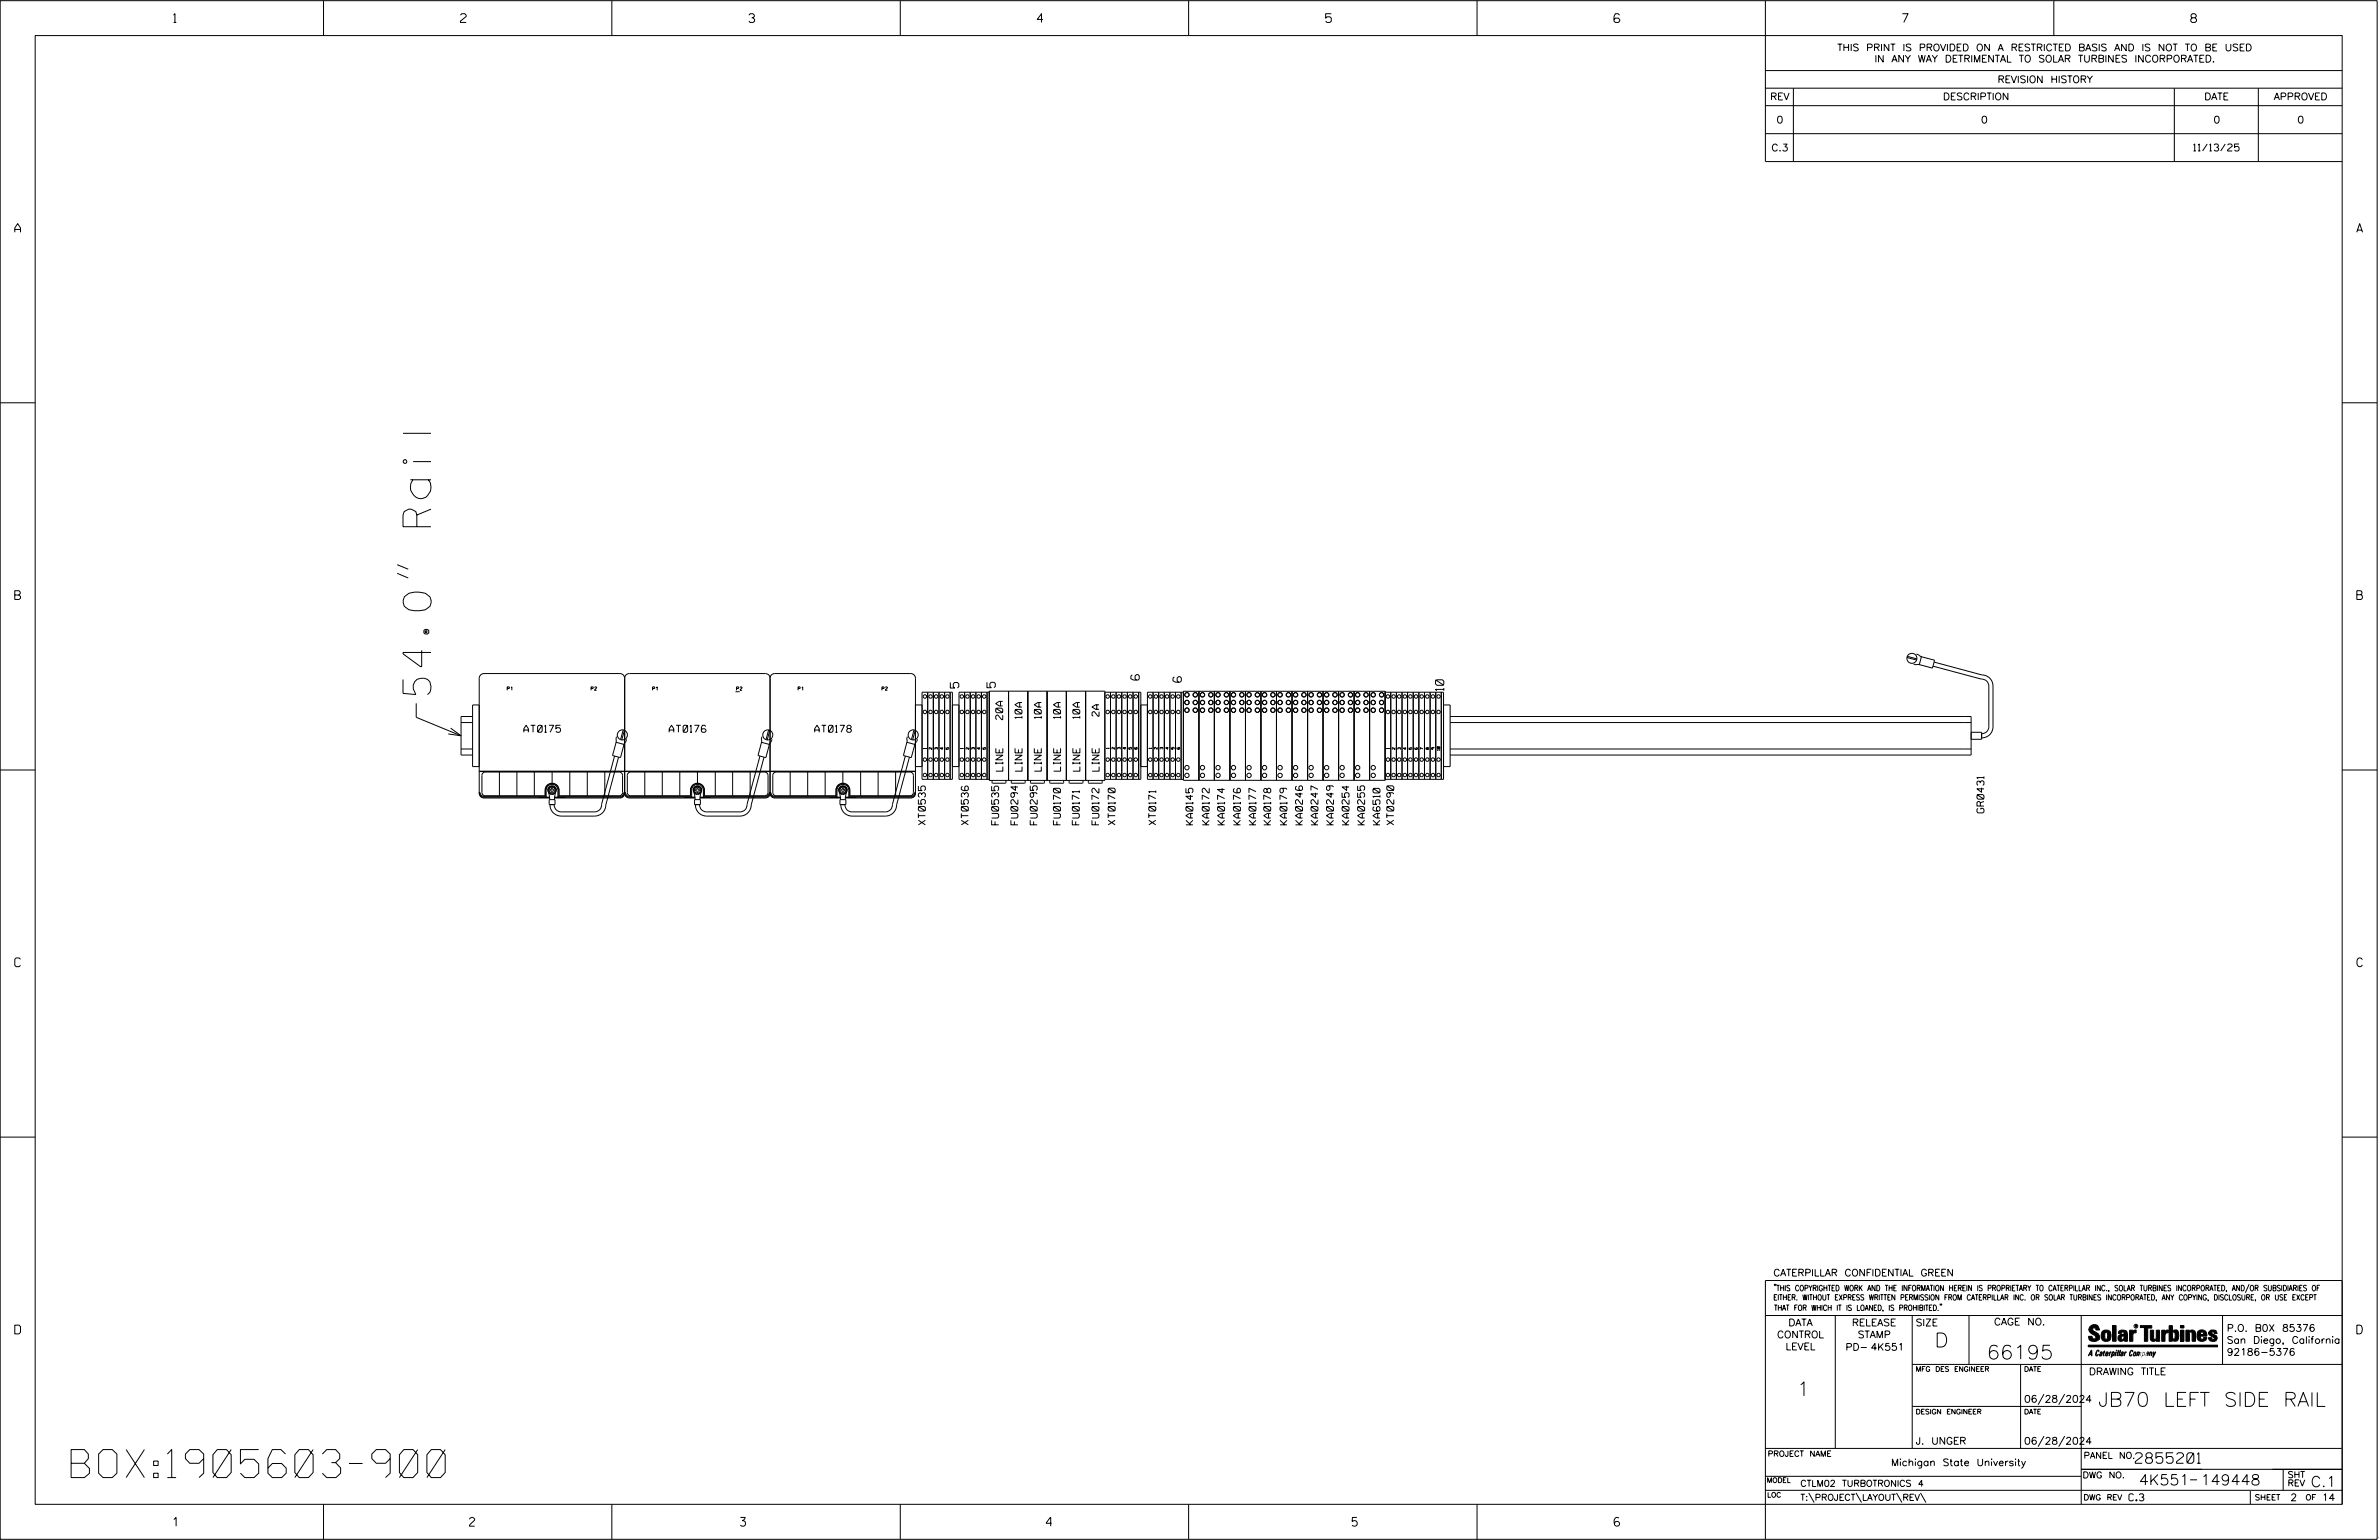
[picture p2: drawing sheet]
<svg xmlns="http://www.w3.org/2000/svg" width="864mm" height="559mm" viewBox="0 0 864 559" stroke-linecap="round" stroke-linejoin="round" font-family="sans-serif">
<defs><g id="words">
<g font-size="10.2">
<text x="156.4" y="252" transform="rotate(-90 156.4 252)">54.0&quot; Rail</text>
<text x="25.8" y="536.2">BOX:1905603-900</text>
</g>
<g font-size="5.1">
<text x="702.3" y="488.8">D</text>
<text x="721.2" y="493.2">66195</text>
<text x="652.2" y="506.5">1</text>
<text x="761.7" y="510.3">JB70 LEFT SIDE RAIL</text>
</g>
<g font-size="3.8">
<text x="775.1" y="531">2855201</text>
<text x="776.5" y="538.9">4K551</text>
<text x="798.8" y="538.9">149448</text>
<text x="838.8" y="539.5">C.1</text>
</g>
<g font-size="3.2">
<text x="63" y="8.2">1</text>
<text x="167.2" y="8.2">2</text>
<text x="271.8" y="8.2">3</text>
<text x="376.5" y="8.2">4</text>
<text x="481.2" y="8.2">5</text>
<text x="690.6" y="8.2">7</text>
<text x="795.3" y="8.2">8</text>
<text x="5.4" y="84.3">A</text>
<text x="855.5" y="84.3">A</text>
<text x="5.4" y="217.5">B</text>
<text x="855.6" y="217.5">B</text>
<text x="5.4" y="350.8">C</text>
<text x="855.6" y="350.8">C</text>
<text x="5.4" y="484">D</text>
<text x="855.6" y="484">D</text>
<text x="62.8" y="553.8">1</text>
<text x="170.4" y="553.8">2</text>
<text x="268.8" y="553.8">3</text>
<text x="379.8" y="553.8">4</text>
<text x="490.8" y="553.8">5</text>
<text x="585.9" y="553.8">6</text>
</g>
<g font-size="3">
<text x="348" y="249.6" transform="rotate(-90 348 249.6)">5</text>
<text x="361.3" y="249.6" transform="rotate(-90 361.3 249.6)">5</text>
<text x="413.6" y="246.8" transform="rotate(-90 413.6 246.8)">6</text>
<text x="428.8" y="247.5" transform="rotate(-90 428.8 247.5)">6</text>
<text x="524.1" y="250.6" transform="rotate(-90 524.1 250.6)">10</text>
</g>
<g font-size="2.5">
<text x="666.9" y="18.5">THIS PRINT IS PROVIDED ON A RESTRICTED BASIS AND IS NOT TO BE USED</text>
<text x="680.5" y="22.6">IN ANY WAY DETRIMENTAL TO SOLAR TURBINES INCORPORATED.</text>
<text x="725.1" y="30">REVISION HISTORY</text>
<text x="642.6" y="36.3">REV</text>
<text x="705.3" y="36.3">DESCRIPTION</text>
<text x="800.2" y="36.3">DATE</text>
<text x="825.4" y="36.3">APPROVED</text>
<text x="644.9" y="44.7">0</text>
<text x="719.1" y="44.7">0</text>
<text x="803.5" y="44.7">0</text>
<text x="834" y="44.7">0</text>
<text x="643" y="54.8">C.3</text>
<text x="796.3" y="54.8">11/13/25</text>
<text x="364" y="261.1" transform="rotate(-90 364 261.1)">20A</text>
<text x="371" y="260.7" transform="rotate(-90 371 260.7)">10A</text>
<text x="378" y="260.7" transform="rotate(-90 378 260.7)">10A</text>
<text x="385" y="260.7" transform="rotate(-90 385 260.7)">10A</text>
<text x="392" y="260.7" transform="rotate(-90 392 260.7)">10A</text>
<text x="399" y="259.9" transform="rotate(-90 399 259.9)">2A</text>
<text x="190.2" y="265.7">AT0175</text>
<text x="242.9" y="265.7">AT0176</text>
<text x="295.7" y="265.7">AT0178</text>
<text x="364" y="279.8" transform="rotate(-90 364 279.8)">LINE</text>
<text x="371" y="279.8" transform="rotate(-90 371 279.8)">LINE</text>
<text x="378" y="279.8" transform="rotate(-90 378 279.8)">LINE</text>
<text x="385" y="279.8" transform="rotate(-90 385 279.8)">LINE</text>
<text x="392" y="279.8" transform="rotate(-90 392 279.8)">LINE</text>
<text x="399" y="279.8" transform="rotate(-90 399 279.8)">LINE</text>
<text x="335.9" y="299.3" transform="rotate(-90 335.9 299.3)">XT0535</text>
<text x="351.5" y="299.3" transform="rotate(-90 351.5 299.3)">XT0536</text>
<text x="362.5" y="299.3" transform="rotate(-90 362.5 299.3)">FU0535</text>
<text x="369.5" y="299.3" transform="rotate(-90 369.5 299.3)">FU0294</text>
<text x="376.5" y="299.3" transform="rotate(-90 376.5 299.3)">FU0295</text>
<text x="384.9" y="299.3" transform="rotate(-90 384.9 299.3)">FU0170</text>
<text x="391.8" y="299.3" transform="rotate(-90 391.8 299.3)">FU0171</text>
<text x="398.9" y="299.3" transform="rotate(-90 398.9 299.3)">FU0172</text>
<text x="404.8" y="299.3" transform="rotate(-90 404.8 299.3)">XT0170</text>
<text x="419.6" y="299.3" transform="rotate(-90 419.6 299.3)">XT0171</text>
<text x="433" y="299.3" transform="rotate(-90 433 299.3)">KA0145</text>
<text x="438.9" y="299.3" transform="rotate(-90 438.9 299.3)">KA0172</text>
<text x="444.5" y="299.3" transform="rotate(-90 444.5 299.3)">KA0174</text>
<text x="450.3" y="299.3" transform="rotate(-90 450.3 299.3)">KA0176</text>
<text x="455.9" y="299.3" transform="rotate(-90 455.9 299.3)">KA0177</text>
<text x="461.3" y="299.3" transform="rotate(-90 461.3 299.3)">KA0178</text>
<text x="467.2" y="299.3" transform="rotate(-90 467.2 299.3)">KA0179</text>
<text x="472.8" y="299.3" transform="rotate(-90 472.8 299.3)">KA0246</text>
<text x="478.5" y="299.3" transform="rotate(-90 478.5 299.3)">KA0247</text>
<text x="484.1" y="299.3" transform="rotate(-90 484.1 299.3)">KA0249</text>
<text x="489.7" y="299.3" transform="rotate(-90 489.7 299.3)">KA0254</text>
<text x="495.4" y="299.3" transform="rotate(-90 495.4 299.3)">KA0255</text>
<text x="500.9" y="299.3" transform="rotate(-90 500.9 299.3)">KA6510</text>
<text x="506" y="299.3" transform="rotate(-90 506 299.3)">XT0290</text>
<text x="720.2" y="295" transform="rotate(-90 720.2 295)">GR0431</text>
<text x="643.8" y="463">CATERPILLAR CONFIDENTIAL GREEN</text>
<text x="645.1" y="485.5">CONTROL</text>
<text x="649.2" y="481.1">DATA</text>
<text x="672.3" y="481.1">RELEASE</text>
<text x="674.4" y="485.5">STAMP</text>
<text x="695.4" y="481.1">SIZE</text>
<text x="723.8" y="480.8">CAGE NO.</text>
<text x="808.4" y="483.1">P.O. B0X 85376</text>
<text x="648.2" y="489.8">LEVEL</text>
<text x="669.9" y="490">PD- 4K551</text>
<text x="808.4" y="487.5">San Diego, California</text>
<text x="808.4" y="491.8">92186-5376</text>
<text x="758.3" y="498.9">DRAWING TITLE</text>
<text x="734.8" y="508.9">06/28/2024</text>
<text x="695.4" y="524.1">J. UNGER</text>
<text x="734.8" y="524.1">06/28/2024</text>
<text x="686.5" y="531.9">Michigan State University</text>
<text x="772.8" y="544.6">C.3</text>
<text x="831.4" y="544.6">2</text>
<text x="842.9" y="544.6">14</text>
</g>
<g font-size="2.3">
<text x="756.4" y="529.2">PANEL NO.</text>
<text x="653.5" y="539.4">CTLM02 TURBOTRONICS 4</text>
<text x="756" y="536.3">DWG NO.</text>
<text x="830.4" y="539.3">REV</text>
<text x="830.4" y="536.2">SHT</text>
<text x="653.5" y="544.5">T:\PROJECT\LAYOUT\REV\</text>
</g>
<g font-size="2">
<text x="643.8" y="468.4">&quot;THIS COPYRIGHTED WORK AND THE INFORMATION HEREIN IS PROPRIETARY TO CATERPILLAR INC., SOLAR TURBINES INCORPORATED, AND/OR SUBSIDIARIES OF</text>
<text x="643.8" y="471.8">EITHER. WITHOUT EXPRESS WRITTEN PERMISSION FROM CATERPILLAR INC. OR SOLAR TURBINES INCORPORATED, ANY COPYING, DISCLOSURE, OR USE EXCEPT</text>
<text x="644" y="475.6">THAT FOR WHICH IT IS LOANED, IS PROHIBITED.&quot;</text>
<text x="641.7" y="528.5">PROJECT NAME</text>
<text x="756.3" y="544.3">DWG REV</text>
<text x="818.5" y="544.3">SHEET</text>
<text x="836.9" y="544.3">OF</text>
</g>
<g font-size="1.8">
<text x="695.4" y="497.6">MFG DES ENGINEER</text>
<text x="734.8" y="497.6">DATE</text>
<text x="695.4" y="513.1">DESIGN ENGINEER</text>
<text x="734.8" y="513.1">DATE</text>
<text x="641.3" y="538">MODEL</text>
<text x="641.5" y="543.3">LOC</text>
</g>
<g font-size="1.3">
<text x="184.1" y="250.5">P1</text>
<text x="214.6" y="250.5">P2</text>
<text x="236.9" y="250.5">P1</text>
<text x="267.4" y="250.5">P2</text>
<text x="289.7" y="250.5">P1</text>
<text x="320.1" y="250.5">P2</text>
</g>
<g font-size="1">
<text x="336.3" y="271.8" transform="rotate(-90 336.3 271.8)">1</text>
<text x="338.3" y="271.9" transform="rotate(-90 338.3 271.9)">2</text>
<text x="340.3" y="271.9" transform="rotate(-90 340.3 271.9)">3</text>
<text x="342.4" y="271.9" transform="rotate(-90 342.4 271.9)">4</text>
<text x="344.4" y="271.9" transform="rotate(-90 344.4 271.9)">5</text>
<text x="349.7" y="271.8" transform="rotate(-90 349.7 271.8)">1</text>
<text x="351.7" y="271.9" transform="rotate(-90 351.7 271.9)">2</text>
<text x="353.7" y="271.9" transform="rotate(-90 353.7 271.9)">3</text>
<text x="355.8" y="271.9" transform="rotate(-90 355.8 271.9)">4</text>
<text x="357.8" y="271.9" transform="rotate(-90 357.8 271.9)">5</text>
<text x="402.6" y="271.7" transform="rotate(-90 402.6 271.7)">1</text>
<text x="404.7" y="271.9" transform="rotate(-90 404.7 271.9)">2</text>
<text x="406.7" y="271.9" transform="rotate(-90 406.7 271.9)">3</text>
<text x="408.7" y="271.9" transform="rotate(-90 408.7 271.9)">4</text>
<text x="410.8" y="271.9" transform="rotate(-90 410.8 271.9)">5</text>
<text x="412.8" y="271.9" transform="rotate(-90 412.8 271.9)">6</text>
<text x="418.1" y="271.7" transform="rotate(-90 418.1 271.7)">1</text>
<text x="420.1" y="271.9" transform="rotate(-90 420.1 271.9)">2</text>
<text x="422.1" y="271.9" transform="rotate(-90 422.1 271.9)">3</text>
<text x="424.2" y="271.9" transform="rotate(-90 424.2 271.9)">4</text>
<text x="426.2" y="271.9" transform="rotate(-90 426.2 271.9)">5</text>
<text x="428.3" y="271.9" transform="rotate(-90 428.3 271.9)">6</text>
<text x="504.3" y="271.8" transform="rotate(-90 504.3 271.8)">1</text>
<text x="506.4" y="271.9" transform="rotate(-90 506.4 271.9)">2</text>
<text x="508.4" y="271.9" transform="rotate(-90 508.4 271.9)">3</text>
<text x="510.5" y="271.9" transform="rotate(-90 510.5 271.9)">4</text>
<text x="512.5" y="271.9" transform="rotate(-90 512.5 271.9)">5</text>
<text x="514.5" y="271.9" transform="rotate(-90 514.5 271.9)">6</text>
<text x="516.6" y="271.9" transform="rotate(-90 516.6 271.9)">7</text>
<text x="518.6" y="271.9" transform="rotate(-90 518.6 271.9)">8</text>
<text x="520.7" y="271.9" transform="rotate(-90 520.7 271.9)">9</text>
<text x="522.7" y="272.3" transform="rotate(-90 522.7 272.3)">10</text>
</g>
<text font-size=".9" x="775.1" y="481.7">R</text>
</g></defs>
<g fill="none" stroke="#000" stroke-width=".36">
<path d="M.1 .2h862.8v558.4h-862.8zM12.8 12.9h837.4v533h-837.4zM117.4 .2v12.7M222.1 .2v12.7M326.8 .2v12.7M431.5 .2v12.7M536.2 .2v12.7M587.9 5.5l-.5-.5h-1l-.5 1v1.7l.5 .4h1l.6-.4v-.6l-.6-.5h-1l-.5 .5M640.9 .2v58.4h209.3M745.6 .2v12.7M640.9 25.6h209.3M640.9 32h209.3"/>
<path d="M640.9 38.3h209.3M651 32v26.6M789.3 32v26.6M819.8 32v26.6M640.9 48.5h209.3M.1 146.2h12.7M850.2 146.2h12.7M144.2 208l4 1.7M144.2 204.9l4 1.7M692.3 238.6l3.4 .9M692.4 238.2l3.5 .9M695.6 237.3l2.1 1"/>
<path d="M697.5 238.3l4.8 1.3-.8 2.8-4.8-1.2zM151.1 255.2v5.1l16.3 6.7M171.6 260h-4.2v14h4.2M174 255.8h-2.4v22.4h2.4M226.8 246.1a1.75 1.75 0 0 0-1.8-1.7h-49.3a1.75 1.75 0 0 0-1.7 1.7v41.7a1.75 1.75 0 0 0 1.7 1.8h23.8M226.8 246.1v41.7M226.8 246.1a1.69 1.69 0 0 1 1.7-1.7h49.3a1.69 1.69 0 0 1 1.7 1.7M267 251h1.5M279.5 246.1a1.69 1.69 0 0 1 1.8-1.7h49.3a1.69 1.69 0 0 1 1.7 1.7v41.7a1.69 1.69 0 0 1-1.7 1.8h-23.7M279.5 246.1v41.7M332.3 255.8h2.4M334.7 251.2h11v31.6h-11z"/>
<path d="M336.8 251.2v31.6M338.8 251.2v31.6M340.9 251.2v31.6M342.9 251.2v31.6M344.9 251.2v31.6M345.7 255.8h2.4M350.2 251.2v31.6M352.2 251.2v31.6M354.3 251.2v31.6M356.3 251.2v31.6M358.3 251.2v31.6M359.1 250.8h42v32.4h-42z"/>
<path d="M359.1 251.2h-11v31.6h11M366.1 250.8v32.4M373.1 250.8v32.4M380.1 250.8v32.4M387.1 250.8v32.4M394.1 250.8v32.4M401.1 251.2h13v31.6h-13M403.1 251.2v31.6M405.2 251.2v31.6M407.2 251.2v31.6M409.3 251.2v31.6M411.3 251.2v31.6"/>
<path d="M413.3 251.2v31.6M414.1 255.8h2.4M418.6 251.2v31.6M420.6 251.2v31.6M422.7 251.2v31.6M424.7 251.2v31.6M426.7 251.2v31.6M428.8 251.2v31.6M429.6 250.8h73.2v32.3h-73.2zM429.6 251.2h-13.1v31.6h13.1M435.2 250.8v32.3M440.8 250.8v32.3"/>
<path d="M446.5 250.8v32.3M452.1 250.8v32.3M457.7 250.8v32.3M463.4 250.8v32.3M469 250.8v32.3M474.7 250.8v32.3M480.3 250.8v32.3M485.9 250.8v32.3M491.6 250.8v32.3M497.2 250.8v32.3M502.8 251.2h21.2v31.6h-21.2M504.9 251.2v31.6"/>
<path d="M506.9 251.2v31.6M509 251.2v31.6M511 251.2v31.6M513 251.2v31.6M515.1 251.2v31.6M517.1 251.2v31.6M519.1 251.2v31.6M521.2 251.2v31.6M523.2 251.2v31.6M524 255.8h2.4v22.4h-2.4M526.4 260h189.1v14h-189.1M694.7 241l2.2 .2"/>
<path d="M701.7 241.7l17.5 4.7a2.54 2.54 0 0 1 2.8 2.6v14.7a2.53 2.53 0 0 1-2.7 2.5M702.1 240.2l17.3 4.7a4 4 0 0 1 4.1 4.1v14.7a4 4 0 0 1-4.2 4.1M.1 279.4h12.7M163.6 264.2l3.8 2.8-4.7-.7M167.4 271.8h4.2M167.4 262.2h4.2M174 279.9l158.3 .1zM223.1 274.3l-4.7 17.6a2.54 2.54 0 0 1-2.5 2.7h-12.2a2.59 2.59 0 0 1-2.5-2.6M223.7 269.3l2.8 .8-1.3 4.8-2.8-.8zM223.8 267.3l-.2 2.3M224.5 274.7l-4.6 17.4a4.1 4.1 0 0 1-4 4h-12.2a4.1 4.1 0 0 1-4.1-4.1M226.2 264.9l-.9 3.5"/>
<path d="M226.7 265l-1 3.5M227.4 268.3l-1 2M275.9 274.3l-4.7 17.6a2.54 2.54 0 0 1-2.6 2.7h-12.1a2.53 2.53 0 0 1-2.5-2.6M276.4 269.3l2.9 .8-1.3 4.8-2.8-.8zM276.6 267.3l-.2 2.3M277.4 274.7l-4.7 17.4a4.1 4.1 0 0 1-4.1 4h-12.1a4 4 0 0 1-4.1-4.1M279 264.9l-.9 3.5M279.4 265l-.9 3.5M280.2 268.3l-.9 2M328.6 274.3l-4.6 17.6a2.54 2.54 0 0 1-2.6 2.7h-12.1a2.53 2.53 0 0 1-2.6-2.6M329.2 269.3l2.9 .8-1.3 4.8-2.9-.8zM329.4 267.3l-.2 2.3"/>
<path d="M330.1 274.7l-4.6 17.4a4 4 0 0 1-4.1 4h-12.1a4.1 4.1 0 0 1-4.1-4.1M331.8 264.9l-.9 3.5M332.2 265l-.9 3.5M332.3 278.2h2.4M333 268.3l-1 2M345.7 278.2h2.4M414.1 278.2h2.4M526.4 271.8h189.1M526.4 262.2h189.1M715.5 265.7h3.8v2.6h-3.8M850.2 279.4h12.7M175.2 280.6l.9-.5h48.7l.7 .3 .4 .6 .1 6.5-.2 .8-.6 .4h-22.2v-2a2.54 2.54 0 0 0-2.6-2.5 2.54 2.54 0 0 0-2.5 2.5v2h-22.1l-.6-.4-.3-.8v-6.2z"/>
<path d="M175.7 289a1.39 1.39 0 0 1-1.4-1.5h-.3a1.75 1.75 0 0 0 1.7 1.8M175.7 289.3h23.8M175.7 289v.3M175.7 289h22.3M181.3 280.1v8.6M187.6 280.1v8.6M194 280.1v8.6M195.6 289.3h.1M198 286.7a2.43 2.43 0 0 1 2.4-2.4 2.43 2.43 0 0 1 2.4 2.4M198 286.7h.3M198 286.7v2.3M198.3 286.7a2.13 2.13 0 0 1 2.1-2.1 2.13 2.13 0 0 1 2.1 2.1"/>
<path d="M198.3 286.7v2.6l-.3-.3M199.1 287.6l.4 2.6M199.4 290.2h2.1v1.8h-2.1zM199.6 286.5h.5l.1-.5h.4l.1 .5h.5v.4l-.5 .1-.1 .5h-.4l-.1-.5-.5-.1zM200.2 288.1a1.5 1.5 0 0 1-1-2.1 1.5 1.5 0 0 1 2.3-.5 1.5 1.5 0 0 1 0 2.3l-1.1 .3M200.4 280.1v4.1M201.7 287.6l-.4 2.6M201.9 286.8a1.52 1.52 0 0 0-1.5-1.6 1.52 1.52 0 0 0-1.5 1.6M202.5 286.7v2.6l.3-.3M202.5 286.7h.3M202.8 286.7v2.3M202.8 289h22.2"/>
<path d="M205.2 289.3h-.1M206.8 280.1v8.6M213.2 280.1v8.6M219.5 280.1v8.6M225 289.3h-23.7M225 289a1.39 1.39 0 0 0 1.4-1.5h.6a1.39 1.39 0 0 0 1.5 1.5M225 289v.3M226.8 287.8a1.69 1.69 0 0 0 1.7 1.8h23.8M226.8 287.8a1.75 1.75 0 0 1-1.8 1.8h-23.7M228 280.6l1-.5h48.6l.7 .3 .4 .6 .1 6.5-.2 .8-.6 .4h-22.3v-2a2.54 2.54 0 0 0-2.5-2.5 2.54 2.54 0 0 0-2.6 2.5v2h-22l-.6-.4-.3-.8v-6.2zM228.5 289.3a1.69 1.69 0 0 1-1.7-1.8 1.75 1.75 0 0 1-1.8 1.8M228.5 289.3h23.8"/>
<path d="M228.5 289h22.3M228.5 289v.3M234.1 280.1v8.6M240.4 280.1v8.6M246.8 280.1v8.6M248.4 289.3h.1M250.8 286.7a2.43 2.43 0 0 1 2.4-2.4 2.43 2.43 0 0 1 2.4 2.4M250.8 286.7h.3M250.8 286.7v2.3M251.1 286.7a2.13 2.13 0 0 1 2.1-2.1 2.13 2.13 0 0 1 2.1 2.1M251.1 286.7v2.6l-.3-.3M251.9 287.6l.4 2.6"/>
<path d="M252.1 290.2h2.1v1.8h-2.1zM252.4 286.5h.5l.1-.5h.4l.1 .5h.5v.4l-.5 .1-.1 .5h-.4l-.1-.5-.5-.1zM252.9 288.1v.2a1.53 1.53 0 0 1-1.1-2.4 1.53 1.53 0 0 1 2.6 0 1.53 1.53 0 0 1-1.2 2.4v-.2M253.2 280.1v4.1M254.5 287.6l-.4 2.6M254.7 286.8a1.52 1.52 0 0 0-1.5-1.6 1.52 1.52 0 0 0-1.5 1.6M255.3 286.7h.3M255.3 286.7v2.6l.3-.3M255.6 289h22.2M255.6 286.7v2.3M258 289.3h-.1M259.6 280.1v8.6"/>
<path d="M266 280.1v8.6M272.3 280.1v8.6M277.8 289.3h-23.7M277.8 289a1.33 1.33 0 0 0 1.4-1.5h.7a1.33 1.33 0 0 0 1.4 1.5M277.8 289v.3M279.5 287.8a1.69 1.69 0 0 1-1.7 1.8h-23.7M279.5 287.8a1.69 1.69 0 0 0 1.8 1.8h23.8M281.3 289.3h23.8M281.3 289h22.2M281.3 289v.3M281.3 289.3a1.69 1.69 0 0 1-1.8-1.8 1.69 1.69 0 0 1-1.7 1.8M286.8 280.1v8.6"/>
<path d="M293.2 280.1v8.6M299.5 280.1v8.6M301.2 289.3h.1M303.5 286.7a2.45 2.45 0 0 1 2.5-2.4 2.45 2.45 0 0 1 2.4 2.4M303.5 286.7h.3M303.5 286.7v2.3M303.8 286.7v2.6l-.3-.3M303.8 286.7a2.13 2.13 0 0 1 2.2-2.1 2.13 2.13 0 0 1 2.1 2.1M304.7 287.6l.4 2.6M304.9 290.2h2.2v1.8h-2.2zM305.2 286.5h.5l.1-.5h.4v.5h.5v.4l-.5 .1v.5h-.4l-.1-.5-.5-.1zM305.8 288.1a1.5 1.5 0 0 1-1-2.1 1.5 1.5 0 0 1 2.2-.5 1.5 1.5 0 0 1 0 2.3l-1 .3"/>
<path d="M306 280.1v4.1M307.2 287.6l-.4 2.6M307.5 286.8a1.52 1.52 0 0 0-1.5-1.6 1.52 1.52 0 0 0-1.6 1.6M308.1 286.7h.3M308.1 286.7v2.6l.3-.3M308.4 289h22.2M308.5 286.7a2.52 2.52 0 0 0-2.5-2.5 2.52 2.52 0 0 0-2.5 2.5v2h-22.2l-.5-.4-.3-.8 .1-6.5 .4-.6 .7-.3h48.6l.8 .3 .4 .6 .1 6.5-.3 .8-.6 .4h-22.2M308.5 286.7l-.1 2.3M310.8 289.3h-.1M312.4 280.1v8.6M318.8 280.1v8.6M325.1 280.1v8.6"/>
<path d="M330.6 289a1.39 1.39 0 0 0 1.4-1.5h.3a1.69 1.69 0 0 1-1.7 1.8M330.6 289v.3M330.6 289.3h-23.7M360.1 283.2v.8M365.2 283.2l-.3 1h-4.6M367.1 283.2v.8M372.1 283.2l-.2 1h-4.6M374.1 283.2v.8M379.1 283.2l-.2 1h-4.6M381.1 283.2l.2 1h4.6l.2-1M388.1 283.2l.2 1h4.6l.2-1M395.1 283.2l.2 1h4.6l.2-1"/>
<path d="M.1 412.6h12.7M850.2 412.6h12.7M640.9 477.3h209.3M644.2 466.1l-.1 .4M644.7 466.1l-.2 .4M666.2 477.3v48.3M694.2 477.3v48.3M704.4 473.3l-.1 .4M704.8 473.3l-.1 .4M714.8 477.3v17.8M755.5 477.3v68.6M806.8 477.3v17.8"/>
<path d="M816.5 466l-1.4 3.1M850.2 464.6h-209.3v94M850.2 464.8v81.1M694.2 495.1h156M733.5 495.1v30.5M758.6 481.4a2.02 2.02 0 0 1 3.1-.1l.5 1.3h-1.3l-.2-.6-.4-.2-.6 .1-.1 .4 .4 .7a2.46 2.46 0 0 1 2.2 2.9 2.83 2.83 0 0 1-3.8 .3l-.3-1.3h1.3l.2 .7 .6 .3 .5-.2 .2-.5-.4-.6-1.9-1.2-.4-.9zM759.2 491.3h-.7l.7-1.2v1.9h.2l-.1-2.1-1.3 2.1 .5-.5h.7M761.3 490l.3-.2 .4 .3-.1 .3-.3-.4-.4 .3-.3 1.6h.4l.4-.5-.3 .6-.4 .1-.3-.4zM762.6 490.6l.5-.1-.1 1.4h-.9a.74 .74 0 0 1 .9-.8l-.3 .7-.5 .1 .2-.5 .6-.2v-.5l-.7 .2zM763 483.2a2.17 2.17 0 0 1 3.1 0l.3 1.4-.3 1.5a2.17 2.17 0 0 1-3.1 0l-.3-1.5zM763.6 490.5l.4-.4 .2 .6h-.3l-.3 .9 .2 .4-.3-.1zM764.1 483.7l.5-.4 .4 .3v2.2l-.4 .2-.5-.2z"/>
<path d="M764.6 491.1l.6 .2v-.7l-.4-.1-.4 .6-.1 .8h.6M764.6 491.1l-.1 .8h.4M764.6 482.6v.8M764.8 490.7l.4 .1v.3h-.6zM765 491.5l-.1 .4zM766 490.5l-.5 1.5zM766 490.8l.4-.3-.4 .4M766.9 481h1.3v5.7h-1.3zM767 490.8l.5 .1-.3 .8-.4 .2zM767.3 490.5h-.5l-.5 2M767.3 490.5a.8 .8 0 0 1 .2 1 .8 .8 0 0 1-.9 .4l-.1 .6M767.3 490.5l-.1 .2"/>
<path d="M768.1 490.5l-.4 1.5zM768.2 489.9h.3l-.1 .2h-.2zM769 489.9l-.5 2.1zM769.7 489.9l-.6 2.1zM770.1 491.4l.5-.3-.5 .8zM770.4 491.9h.1M770.6 491.1l.1-.4-.7 .2 .1-.3 .6-.1 .2 .3-.5 1.1M770.6 491.1a.74 .74 0 0 0-.8 .8h.6M771 484.8h-.7l-.3 .6 .4 .7 .5-.3 .1-2.4h-.8l-.1 .4h-1.2a1.71 1.71 0 0 1 1.8-1.3 1.71 1.71 0 0 1 1.6 1.4v2.8h-1.1l-.1-.6M771 484.2l-1.5 .1a1.41 1.41 0 0 0 0 2.4l.5 .1 1.1-.7M771.2 486.1h-.1M771.4 490.5l.1 .3 .4-.3-.9 1.5z"/>
<path d="M771.5 490.8h.1M773 482.7h1.2v.5l.5-.5 .7-.1v1h-.6l-.5 .4-.1 2.7h-1.2zM773.3 490.3l.6-.4 .4 .2-.1 .4-.3-.4a1.28 1.28 0 0 0-.5 1.8l.6-.4-.1 .4-.8 .1zM774.7 490.8l.5-.3a.88 .88 0 0 1 .2 .9 .88 .88 0 0 1-.7 .7l-.2-.2zM774.8 490.9h.5l-.3 1h-.3l-.2-.2zM775.2 490.5l-.1 .2M776.8 481h4.3v.9h-1.5v4.8h-1.3M776.8 490.6l-.8 .2v-.3l-.4 1.5 .8-1.3v1.3l.3-1.2M779.3 491.1h.4M779.6 490.5h.3l-.3 1.4M779.6 490.7h.2l-.1 .4M779.7 491.1l-.1 .4"/>
<path d="M779.7 491.1l-.4 .2M780.1 492l.4-1.5 .1 .3 .3-.3 .3 .2-.3 1.3v-1.3l-.7 1.3M780.6 482.7h1.2v2.7l.1 .4 .4 .3 .4-.7v-2.7h1.2l.1 4h-1.3v-.5l-1.1 .6-.7-.3-.3-.7zM781.6 492.5l1-2-.8 1.3-.2-1.3-.2 2M784.7 482.7h1.2v.5l.5-.5 .7-.1v1h-.5l-.6 .4-.1 2.7h-1.2zM787.4 481h1.2v2a1.4 1.4 0 0 1 2.2 .2l.1 1.4-.4 1.9-1.5 .1-.4-.5v-1l.5 .9 .5-.3v-2.1l-.5-.4-.5 .7v2.8h-1.2zM791.5 482.7h1.3v4h-1.3zM791.5 481h1.3v.9h-1.3zM793.5 482.7h1.3v.4l.7-.5 1.1 .2 .4 .6v3.3h-1.2l-.3-3.4-.7 .2v3.2h-1.3zM794.8 483.1h.1M797.7 483.2a1.92 1.92 0 0 1 2.4-.5 1.92 1.92 0 0 1 1 2.1h-2.3v.8l.6 .5 .5-.3v-.5h1.2a1.83 1.83 0 0 1-2.1 1.4 1.83 1.83 0 0 1-1.5-2.1zM798.8 484.2v.6"/>
<path d="M799.1 483.4h.6l.2 .8h-1.1zM804.6 482.9a1.84 1.84 0 0 0-2.9 .8 3.3 3.3 0 0 0 2.2 1.9l-.5 .5-.4-.3-.1-.4h-1.2l.1 .6a1.92 1.92 0 0 0 2.9 .4M804.9 483.8h-1.2l-.2-.6-.5 .1-.1 .3 .1 .3 1.8 .9M805.1 488.1h-47.1v.6h47.1M694.2 510.3h61.3M742 505.8l-2.2 3.9M749.5 505.8l-2.2 3.9M640.9 525.6h209.2M640.9 535.7h114.6M742 521.1l-2.2 3.8M749.5 521.1l-2.2 3.8M755.5 533.2h94.7"/>
<path d="M795 537h2.6M828.8 533.2v7.6M117.4 545.9v12.7M222.1 545.9v12.7M326.8 545.9v12.7M431.5 545.9v12.7M536.2 545.9v12.7M640.9 540.8h209.3M656.6 541.7l2 3.5M673.8 541.7l1.9 3.5M688.4 541.7l2 3.5M697.2 541.7l1.9 3.5"/>
<path d="M816.9 541v4.9M863.5 558h.1"/>
<circle cx="694" cy="238.9" r="1.82"/>
<circle cx="335.7" cy="258.3" r=".64"/>
<circle cx="335.7" cy="252.7" r=".64"/>
<circle cx="337.8" cy="258.3" r=".64"/>
<circle cx="337.8" cy="252.7" r=".64"/>
<circle cx="339.8" cy="258.3" r=".64"/>
<circle cx="339.8" cy="252.7" r=".64"/>
<circle cx="341.9" cy="252.7" r=".64"/>
<circle cx="341.9" cy="258.3" r=".64"/>
<circle cx="343.9" cy="258.3" r=".64"/>
<circle cx="343.9" cy="252.7" r=".64"/>
<circle cx="349.1" cy="258.3" r=".64"/>
<circle cx="349.1" cy="252.7" r=".64"/>
<circle cx="351.2" cy="252.7" r=".64"/>
<circle cx="351.2" cy="258.3" r=".64"/>
<circle cx="353.2" cy="252.7" r=".64"/>
<circle cx="353.2" cy="258.3" r=".64"/>
<circle cx="355.3" cy="252.7" r=".63"/>
<circle cx="355.3" cy="258.3" r=".63"/>
<circle cx="357.3" cy="252.7" r=".64"/>
<circle cx="357.3" cy="258.3" r=".64"/>
<circle cx="402.1" cy="258.3" r=".64"/>
<circle cx="402.1" cy="252.7" r=".64"/>
<circle cx="404.1" cy="258.3" r=".64"/>
<circle cx="404.1" cy="252.7" r=".64"/>
<circle cx="406.2" cy="258.3" r=".64"/>
<circle cx="406.2" cy="252.7" r=".64"/>
<circle cx="408.2" cy="252.7" r=".64"/>
<circle cx="408.2" cy="258.3" r=".64"/>
<circle cx="410.3" cy="252.7" r=".64"/>
<circle cx="410.3" cy="258.3" r=".64"/>
<circle cx="412.3" cy="258.3" r=".63"/>
<circle cx="412.3" cy="252.7" r=".63"/>
<circle cx="417.5" cy="252.7" r=".64"/>
<circle cx="417.5" cy="258.3" r=".64"/>
<circle cx="419.6" cy="258.3" r=".64"/>
<circle cx="419.6" cy="252.7" r=".64"/>
<circle cx="421.6" cy="252.7" r=".64"/>
<circle cx="421.6" cy="258.3" r=".64"/>
<circle cx="423.7" cy="258.3" r=".64"/>
<circle cx="423.7" cy="252.7" r=".64"/>
<circle cx="425.7" cy="258.3" r=".64"/>
<circle cx="425.7" cy="252.7" r=".64"/>
<circle cx="427.7" cy="252.7" r=".64"/>
<circle cx="427.7" cy="258.3" r=".64"/>
<circle cx="430.9" cy="257.7" r=".8"/>
<circle cx="430.9" cy="252.1" r=".79"/>
<circle cx="430.9" cy="254.9" r=".79"/>
<circle cx="433.9" cy="257.7" r=".8"/>
<circle cx="433.9" cy="252.1" r=".79"/>
<circle cx="433.9" cy="254.9" r=".79"/>
<circle cx="436.5" cy="257.7" r=".8"/>
<circle cx="436.5" cy="254.9" r=".8"/>
<circle cx="436.5" cy="252.1" r=".8"/>
<circle cx="439.5" cy="257.7" r=".8"/>
<circle cx="439.5" cy="254.9" r=".8"/>
<circle cx="439.5" cy="252.1" r=".8"/>
<circle cx="442.1" cy="257.7" r=".8"/>
<circle cx="442.2" cy="254.9" r=".8"/>
<circle cx="442.2" cy="252.1" r=".8"/>
<circle cx="445.2" cy="257.7" r=".8"/>
<circle cx="445.2" cy="252.1" r=".8"/>
<circle cx="445.2" cy="254.9" r=".8"/>
<circle cx="447.8" cy="257.7" r=".8"/>
<circle cx="447.8" cy="252.1" r=".79"/>
<circle cx="447.8" cy="254.9" r=".79"/>
<circle cx="450.8" cy="257.7" r=".8"/>
<circle cx="450.8" cy="252.1" r=".79"/>
<circle cx="450.8" cy="254.9" r=".79"/>
<circle cx="453.4" cy="257.7" r=".8"/>
<circle cx="453.4" cy="254.9" r=".79"/>
<circle cx="453.4" cy="252.1" r=".79"/>
<circle cx="456.4" cy="257.7" r=".8"/>
<circle cx="456.4" cy="254.9" r=".79"/>
<circle cx="456.4" cy="252.1" r=".79"/>
<circle cx="459" cy="257.7" r=".8"/>
<circle cx="459" cy="254.9" r=".8"/>
<circle cx="459" cy="252.1" r=".8"/>
<circle cx="462.1" cy="257.7" r=".8"/>
<circle cx="462.1" cy="252.1" r=".8"/>
<circle cx="462.1" cy="254.9" r=".8"/>
<circle cx="464.7" cy="257.7" r=".81"/>
<circle cx="464.7" cy="254.9" r=".81"/>
<circle cx="464.7" cy="252.1" r=".81"/>
<circle cx="467.7" cy="257.7" r=".81"/>
<circle cx="467.7" cy="254.9" r=".81"/>
<circle cx="467.7" cy="252.1" r=".81"/>
<circle cx="470.3" cy="257.7" r=".8"/>
<circle cx="470.3" cy="254.9" r=".79"/>
<circle cx="470.3" cy="252.1" r=".79"/>
<circle cx="473.3" cy="257.7" r=".8"/>
<circle cx="473.3" cy="252.1" r=".79"/>
<circle cx="473.3" cy="254.9" r=".79"/>
<circle cx="475.9" cy="257.7" r=".8"/>
<circle cx="475.9" cy="254.9" r=".8"/>
<circle cx="475.9" cy="252.1" r=".8"/>
<circle cx="479" cy="257.7" r=".8"/>
<circle cx="479" cy="252.1" r=".8"/>
<circle cx="479" cy="254.9" r=".8"/>
<circle cx="481.6" cy="257.7" r=".81"/>
<circle cx="481.6" cy="252.1" r=".8"/>
<circle cx="481.6" cy="254.9" r=".8"/>
<circle cx="484.6" cy="257.7" r=".81"/>
<circle cx="484.6" cy="254.9" r=".8"/>
<circle cx="484.6" cy="252.1" r=".8"/>
<circle cx="487.2" cy="257.7" r=".8"/>
<circle cx="487.2" cy="254.9" r=".79"/>
<circle cx="487.2" cy="252.1" r=".79"/>
<circle cx="490.2" cy="257.7" r=".8"/>
<circle cx="490.2" cy="252.1" r=".79"/>
<circle cx="490.2" cy="254.9" r=".79"/>
<circle cx="492.8" cy="257.7" r=".8"/>
<circle cx="492.8" cy="254.9" r=".8"/>
<circle cx="492.8" cy="252.1" r=".8"/>
<circle cx="495.9" cy="257.7" r=".8"/>
<circle cx="495.9" cy="254.9" r=".8"/>
<circle cx="495.9" cy="252.1" r=".8"/>
<circle cx="498.5" cy="257.7" r=".8"/>
<circle cx="498.5" cy="252.1" r=".8"/>
<circle cx="498.5" cy="254.9" r=".8"/>
<circle cx="501.5" cy="257.7" r=".8"/>
<circle cx="501.5" cy="254.9" r=".8"/>
<circle cx="501.5" cy="252.1" r=".8"/>
<circle cx="503.8" cy="258.3" r=".64"/>
<circle cx="503.8" cy="252.7" r=".64"/>
<circle cx="505.9" cy="258.3" r=".64"/>
<circle cx="505.9" cy="252.7" r=".64"/>
<circle cx="507.9" cy="258.3" r=".64"/>
<circle cx="507.9" cy="252.7" r=".64"/>
<circle cx="510" cy="258.3" r=".64"/>
<circle cx="510" cy="252.7" r=".64"/>
<circle cx="512" cy="258.3" r=".63"/>
<circle cx="512" cy="252.7" r=".63"/>
<circle cx="514" cy="252.7" r=".64"/>
<circle cx="514" cy="258.3" r=".64"/>
<circle cx="516.1" cy="252.7" r=".64"/>
<circle cx="516.1" cy="258.3" r=".64"/>
<circle cx="518.1" cy="258.3" r=".64"/>
<circle cx="518.1" cy="252.7" r=".64"/>
<circle cx="520.2" cy="258.3" r=".64"/>
<circle cx="520.2" cy="252.7" r=".64"/>
<circle cx="522.2" cy="258.3" r=".63"/>
<circle cx="522.2" cy="252.7" r=".63"/>
<circle cx="225.9" cy="266.7" r="1.83"/>
<circle cx="278.7" cy="266.7" r="1.83"/>
<circle cx="331.5" cy="266.7" r="1.83"/>
<circle cx="335.7" cy="275.6" r=".64"/>
<circle cx="337.8" cy="275.6" r=".64"/>
<circle cx="339.8" cy="275.6" r=".64"/>
<circle cx="341.9" cy="275.6" r=".64"/>
<circle cx="343.9" cy="275.6" r=".64"/>
<circle cx="349.1" cy="275.6" r=".64"/>
<circle cx="351.2" cy="275.6" r=".64"/>
<circle cx="353.2" cy="275.6" r=".64"/>
<circle cx="355.3" cy="275.6" r=".63"/>
<circle cx="357.3" cy="275.6" r=".64"/>
<circle cx="402.1" cy="275.6" r=".64"/>
<circle cx="404.1" cy="275.6" r=".64"/>
<circle cx="406.2" cy="275.6" r=".64"/>
<circle cx="408.2" cy="275.6" r=".64"/>
<circle cx="410.3" cy="275.6" r=".64"/>
<circle cx="412.3" cy="275.6" r=".63"/>
<circle cx="417.5" cy="275.6" r=".64"/>
<circle cx="419.6" cy="275.6" r=".64"/>
<circle cx="421.6" cy="275.6" r=".64"/>
<circle cx="423.7" cy="275.6" r=".64"/>
<circle cx="425.7" cy="275.6" r=".64"/>
<circle cx="427.7" cy="275.6" r=".64"/>
<circle cx="430.9" cy="278.5" r=".8"/>
<circle cx="436.5" cy="278.5" r=".8"/>
<circle cx="442.1" cy="278.5" r=".8"/>
<circle cx="447.8" cy="278.5" r=".8"/>
<circle cx="453.4" cy="278.5" r=".8"/>
<circle cx="459" cy="278.5" r=".8"/>
<circle cx="464.7" cy="278.5" r=".81"/>
<circle cx="470.3" cy="278.5" r=".8"/>
<circle cx="475.9" cy="278.5" r=".8"/>
<circle cx="481.6" cy="278.5" r=".81"/>
<circle cx="487.2" cy="278.5" r=".8"/>
<circle cx="492.8" cy="278.5" r=".8"/>
<circle cx="498.5" cy="278.5" r=".8"/>
<circle cx="503.8" cy="275.6" r=".64"/>
<circle cx="505.9" cy="275.6" r=".64"/>
<circle cx="507.9" cy="275.6" r=".64"/>
<circle cx="510" cy="275.6" r=".64"/>
<circle cx="512" cy="275.6" r=".63"/>
<circle cx="514" cy="275.6" r=".64"/>
<circle cx="516.1" cy="275.6" r=".64"/>
<circle cx="518.1" cy="275.6" r=".64"/>
<circle cx="520.2" cy="275.6" r=".64"/>
<circle cx="522.2" cy="275.6" r=".63"/>
<circle cx="200.4" cy="286.7" r="1.39"/>
<circle cx="200.4" cy="286.7" r="1.09"/>
<circle cx="253.2" cy="286.7" r="1.09"/>
<circle cx="253.2" cy="286.8" r="1.4"/>
<circle cx="306" cy="286.7" r="1.09"/>
<circle cx="306" cy="286.8" r="1.4"/>
<circle cx="335.7" cy="281.2" r=".64"/>
<circle cx="337.8" cy="281.2" r=".64"/>
<circle cx="339.8" cy="281.2" r=".64"/>
<circle cx="341.9" cy="281.2" r=".64"/>
<circle cx="343.9" cy="281.2" r=".64"/>
<circle cx="349.1" cy="281.2" r=".64"/>
<circle cx="351.2" cy="281.2" r=".64"/>
<circle cx="353.2" cy="281.2" r=".64"/>
<circle cx="355.3" cy="281.2" r=".63"/>
<circle cx="357.3" cy="281.2" r=".64"/>
<circle cx="402.1" cy="281.2" r=".64"/>
<circle cx="404.1" cy="281.2" r=".64"/>
<circle cx="406.2" cy="281.2" r=".64"/>
<circle cx="408.2" cy="281.2" r=".64"/>
<circle cx="410.3" cy="281.2" r=".64"/>
<circle cx="412.3" cy="281.2" r=".63"/>
<circle cx="417.5" cy="281.2" r=".64"/>
<circle cx="419.6" cy="281.2" r=".64"/>
<circle cx="421.6" cy="281.2" r=".64"/>
<circle cx="423.7" cy="281.2" r=".64"/>
<circle cx="425.7" cy="281.2" r=".64"/>
<circle cx="427.7" cy="281.2" r=".64"/>
<circle cx="430.9" cy="281.4" r=".79"/>
<circle cx="436.5" cy="281.4" r=".8"/>
<circle cx="442.2" cy="281.4" r=".8"/>
<circle cx="447.8" cy="281.4" r=".79"/>
<circle cx="453.4" cy="281.4" r=".79"/>
<circle cx="459.1" cy="281.4" r=".8"/>
<circle cx="464.7" cy="281.4" r=".81"/>
<circle cx="470.3" cy="281.4" r=".79"/>
<circle cx="475.9" cy="281.4" r=".8"/>
<circle cx="481.6" cy="281.4" r=".8"/>
<circle cx="487.2" cy="281.4" r=".79"/>
<circle cx="492.8" cy="281.4" r=".8"/>
<circle cx="498.5" cy="281.4" r=".8"/>
<circle cx="503.8" cy="281.2" r=".64"/>
<circle cx="505.9" cy="281.2" r=".64"/>
<circle cx="507.9" cy="281.2" r=".64"/>
<circle cx="510" cy="281.2" r=".64"/>
<circle cx="512" cy="281.2" r=".63"/>
<circle cx="514" cy="281.2" r=".64"/>
<circle cx="516.1" cy="281.2" r=".64"/>
<circle cx="518.1" cy="281.2" r=".64"/>
<circle cx="520.2" cy="281.2" r=".64"/>
<circle cx="522.2" cy="281.2" r=".63"/>
<circle cx="775.4" cy="481.2" r=".69"/>
</g>
<g fill="#000">
<path d="M768.1 490.5l-.4 1.5zM768.2 489.9h.3l-.1 .2h-.2zM769 489.9l-.5 2.1zM769.7 489.9l-.6 2.1zM791.5 481h1.3v.9h-1.3zM791.5 482.7h1.3v4h-1.3zM758 488.1h47.1v.6h-47.1z"/>
<path d="M759.2 489.9l-1.2 2.1 .5-.5h.7v.5h.2zM759.2 490.1v1.2h-.7z" fill-rule="evenodd"/>
<path d="M758.6 481.4a2.02 2.02 0 0 1 3.1-.1l.5 1.3h-1.3l-.2-.6-.4-.2-.6 .1-.1 .4 .4 .7a2.46 2.46 0 0 1 2.2 2.9 2.83 2.83 0 0 1-3.8 .3l-.3-1.3h1.3l.2 .7 .6 .3 .5-.2 .2-.5-.4-.6-1.9-1.2-.4-.9z" fill-rule="evenodd"/>
<path d="M761.3 490l.3-.2 .4 .3-.1 .3-.3-.4-.4 .3-.3 1.6h.4l.4-.5-.3 .6-.4 .1-.3-.4z" fill-rule="evenodd"/>
<path d="M762.6 490.6l.5-.1-.1 1.4h-.9a.74 .74 0 0 1 .9-.8l-.6 .3-.2 .5 .5-.1 .3-.6v-.5l-.7 .2z" fill-rule="evenodd"/>
<path d="M763.6 490.5l.4-.4 .2 .6h-.3l-.3 .9 .2 .4-.3-.1z" fill-rule="evenodd"/>
<path d="M764.8 490.5l.5 .3-.1 .5h-.6l.6-.2v-.3l-.4-.1-.3 1.2h.4l.3-.4-.6 .6-.3-.2v-.4z" fill-rule="evenodd"/>
<path d="M763 483.2a2.17 2.17 0 0 1 3.1 0l.3 1.4-.3 1.5a2.17 2.17 0 0 1-3.1 0l-.3-1.5zM764.1 483.7v2.1l.5 .2 .4-.2v-2.2l-.4-.3z" fill-rule="evenodd"/>
<path d="M766 490.5v.3l.4-.1-.4 .2-.5 1.1z" fill-rule="evenodd"/>
<path d="M766.8 490.5l-.5 2 .3-.6a.71 .71 0 0 0 .9-.5 .71 .71 0 0 0-.4-.9zM767 490.8l.5 .1-.3 .8-.4 .2z" fill-rule="evenodd"/>
<path d="M766.9 481h1.3v5.7h-1.3z" fill-rule="evenodd"/>
<path d="M770.1 490.6l.6-.1 .2 .3-.4 1.2-.5 .1-.2-.5 .3-.5h.5l-.7 .5v.3l.4-.1 .4-.9-.5-.2-.2 .2z" fill-rule="evenodd"/>
<path d="M769.4 482.8l-.5 1h1.2l.1-.4h.8v.8l-1.5 .1a1.41 1.41 0 0 0 0 2.4l.5 .1 1.1-.7 .1 .6h1.1v-2.8a1.79 1.79 0 0 0-2.4-1.2zM770.3 484.8h.7l-.1 1-.5 .3-.4-.7z" fill-rule="evenodd"/>
<path d="M771.4 490.5l.1 .3 .4-.3-.9 1.5z" fill-rule="evenodd"/>
<path d="M773 482.7h1.2v.5l.5-.5 .7-.1v1h-.6l-.5 .4-.1 2.7h-1.2z" fill-rule="evenodd"/>
<path d="M773.3 490.3l.6-.4 .4 .2-.1 .4-.3-.4a1.28 1.28 0 0 0-.5 1.8l.6-.4-.3 .5h-.6z" fill-rule="evenodd"/>
<path d="M774.7 490.8l-.2 1.1h.7a.96 .96 0 0 0 0-1.4zM774.8 490.9h.5l-.1 .6-.5 .4-.2-.2z" fill-rule="evenodd"/>
<path d="M776 490.5v.3l.4-.3 .2 .3 .7-.2-.3 1.4v-1.3l-.6 1.3v-1.3l-.8 1.3z" fill-rule="evenodd"/>
<path d="M776.8 481h4.3v.9h-1.5v4.8h-1.3v-4.8h-1.5z" fill-rule="evenodd"/>
<path d="M777.9 490.5l-.5 2 .3-.6a.71 .71 0 0 0 .9-.5 .71 .71 0 0 0-.4-.9zM778.1 490.8l.3-.1 .1 .4-.5 .8-.2-.5z" fill-rule="evenodd"/>
<path d="M779.3 490.6l.6-.1-.3 1.5-.7-.1a.67 .67 0 0 1 .8-.8l-.6 .3-.1 .5 .4-.1 .4-.9-.4-.2-.3 .2z" fill-rule="evenodd"/>
<path d="M780.5 490.5l.1 .3 .3-.3 .3 .2-.3 1.3v-1.3l-.8 1.3z" fill-rule="evenodd"/>
<path d="M780.6 482.7h1.2v2.7l.1 .4 .4 .3 .4-.7v-2.7h1.2l.1 4h-1.3v-.5l-1.1 .6-.7-.3-.3-.7z" fill-rule="evenodd"/>
<path d="M781.6 490.5l.2 1.3 .8-1.3-1.2 2z" fill-rule="evenodd"/>
<path d="M784.7 482.7h1.2v.5l.5-.5 .7-.1v1h-.5l-.6 .4-.1 2.7h-1.2z" fill-rule="evenodd"/>
<path d="M787.4 481h1.2v2a1.4 1.4 0 0 1 2.2 .2l.1 1.4-.4 1.9-1.5 .1-.4-.5v-1l.5 .9 .5-.3v-2.1l-.5-.4-.5 .7v2.8h-1.2z" fill-rule="evenodd"/>
<path d="M793.5 482.7h1.3v.4a1.29 1.29 0 0 1 2.2 .3v3.3h-1.2l-.3-3.4-.7 .2v3.2h-1.3z" fill-rule="evenodd"/>
<path d="M797.7 483.2a1.92 1.92 0 0 1 2.4-.5 1.92 1.92 0 0 1 1 2.1h-2.3v.8l.6 .5 .5-.3v-.5h1.2a1.83 1.83 0 0 1-2.1 1.4 1.83 1.83 0 0 1-1.5-2.1zM799.1 483.4l-.3 .8h1.1l-.2-.8z" fill-rule="evenodd"/>
<path d="M801.9 483.2a1.94 1.94 0 0 1 3 .1v.5h-1.2l-.2-.6-.5 .1-.1 .3 .1 .3 1.8 .9a1.2 1.2 0 0 1 .1 1.3 1.2 1.2 0 0 1-1.2 .7l-1.6-.4-.4-1h1.2l.1 .4 .4 .3 .5-.5a3.3 3.3 0 0 1-2.2-1.9z" fill-rule="evenodd"/>
<circle cx="761.4" cy="492" r=".07"/>
<circle cx="762.2" cy="485.1" r=".07"/>
<circle cx="769.3" cy="492" r=".07"/>
<circle cx="773.1" cy="486.7" r=".07"/>
<circle cx="791.5" cy="486.7" r=".07"/>
<circle cx="791.5" cy="481" r=".07"/>
<circle cx="794.8" cy="486.7" r=".07"/>
</g>
<use href="#words"/>
</svg>
